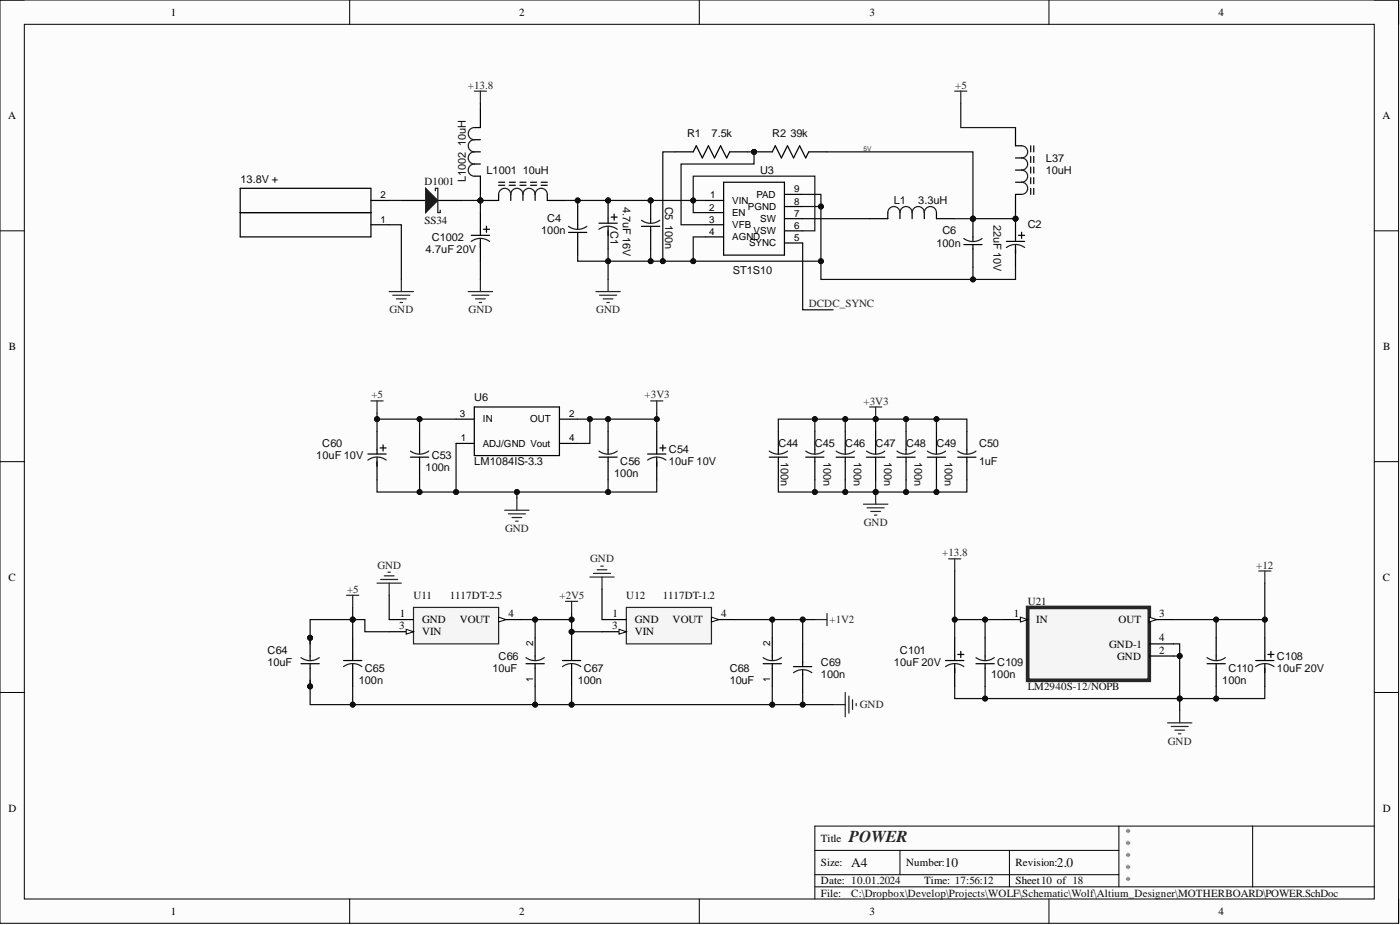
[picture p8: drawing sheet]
<svg xmlns="http://www.w3.org/2000/svg" width="292mm" height="193mm" viewBox="0 0 292 193" stroke-linecap="round" stroke-linejoin="round" font-family="sans-serif">
<defs><g id="words">
<text font-size="3.5" fill="#262626" x="177.1" y="175.6">POWER</text>
<g font-size="2.8" fill="#0e0e0e">
<text x="177.6" y="180.9">A4</text>
<text x="197.2" y="180.9">10</text>
<text x="220.5" y="180.9">2.0</text>
</g>
<g font-size="2.3">
<text x="35.6" y="3.3">1</text>
<text x="108.3" y="3.3">2</text>
<text x="181.4" y="3.3">3</text>
<text x="254.3" y="3.3">4</text>
<text x="1.7" y="24.8">A</text>
<text x="288.4" y="24.8">A</text>
<text x="1.9" y="73">B</text>
<text x="288.6" y="73">B</text>
<text x="1.8" y="121.1">C</text>
<text x="288.5" y="121.1">C</text>
<text x="83.3" y="131.3">3</text>
<text x="83.4" y="128.7">1</text>
<text x="88" y="130">GND</text>
<text x="95.9" y="130">VOUT</text>
<text x="106.1" y="128.7">4</text>
<text x="127.7" y="131.3">3</text>
<text x="127.8" y="128.7">1</text>
<text x="132.5" y="130">GND</text>
<text x="140.3" y="130">VOUT</text>
<text x="150.5" y="128.7">4</text>
<text x="211.5" y="128.7">1</text>
<text x="216.2" y="130">IN</text>
<text x="233.4" y="130">OUT</text>
<text x="241.8" y="128.7">3</text>
<text x="88" y="132.5">VIN</text>
<text x="132.5" y="132.5">VIN</text>
<text x="231.4" y="135.1">GND-1</text>
<text x="233.1" y="137.6">GND</text>
<text x="241.8" y="133.8">4</text>
<text x="241.8" y="136.4">2</text>
<text x="1.8" y="169.3">D</text>
<text x="288.5" y="169.3">D</text>
<text x="171.3" y="175.6">Title</text>
<text x="171.3" y="180.7">Size:</text>
<text x="171.3" y="184.5">Date: 10.01.2024</text>
<text x="189" y="180.7">Number:</text>
<text x="192.8" y="184.5">Time: 17:56:12</text>
<text x="211.9" y="180.7">Revision:</text>
<text x="211.9" y="184.5">Sheet10 of 18</text>
<text x="35.6" y="190.8">1</text>
<text x="108.3" y="190.8">2</text>
<text x="171.3" y="187">File:</text>
<text x="181.4" y="190.8">3</text>
<text x="254.3" y="190.8">4</text>
</g>
<g font-size="2.3" fill="#262626">
<text x="97.6" y="18.5">+13.8</text>
<text x="199.3" y="18.5">+5</text>
<text x="81.3" y="65.4">GND</text>
<text x="97.8" y="65.4">GND</text>
<text x="124.4" y="65.4">GND</text>
<text x="168.7" y="64.1">DCDC_SYNC</text>
<text x="77.5" y="83.1">+5</text>
<text x="134.5" y="83.1">+3V3</text>
<text x="180.2" y="84.4">+3V3</text>
<text x="105.4" y="111">GND</text>
<text x="180.2" y="109.7">GND</text>
<text x="78.7" y="118.6">GND</text>
<text x="123.2" y="117.3">GND</text>
<text x="196.6" y="116.1">+13.8</text>
<text x="262.1" y="118.6">+12</text>
<text x="72.4" y="123.7">+5</text>
<text x="116.7" y="124.9">+2V5</text>
<text x="173.1" y="130">+1V2</text>
<text x="179.4" y="147.8">GND</text>
<text x="243.7" y="155.4">GND</text>
</g>
<g font-size="2.3" fill="#0e0e0e">
<text x="143.4" y="28.6">R1</text>
<text x="148.4" y="28.6">7.5k</text>
<text x="161.1" y="28.6">R2</text>
<text x="164.9" y="28.6">39k</text>
<text x="97.2" y="30.4" transform="rotate(-90 97.2 30.4)">10uH</text>
<text x="218.2" y="33.7">L37</text>
<text x="50.2" y="38.1">13.8V +</text>
<text x="88.6" y="38.5">D1001</text>
<text x="97.2" y="38" transform="rotate(-90 97.2 38)">L1002</text>
<text x="101.5" y="36.2">L1001</text>
<text x="109.1" y="36.2">10uH</text>
<text x="158.6" y="36.2">U3</text>
<text x="218.2" y="36.2">10uH</text>
<text x="88.6" y="46.6">SS34</text>
<text x="114.2" y="46.4">C4</text>
<text x="129.9" y="43.1" transform="rotate(90 129.9 43.1)">4.7uF 16V</text>
<text x="138.8" y="43.1" transform="rotate(90 138.8 43.1)">C5</text>
<text x="138.8" y="46.9" transform="rotate(90 138.8 46.9)">100n</text>
<text x="186.5" y="42.6">L1</text>
<text x="191.6" y="42.6">3.3uH</text>
<text x="207.3" y="46.9" transform="rotate(90 207.3 46.9)">22uF 10V</text>
<text x="214.4" y="47.6">C2</text>
<text x="88.8" y="52.7">4.7uF 20V</text>
<text x="90.1" y="50.2">C1002</text>
<text x="112.9" y="48.9">100n</text>
<text x="127.4" y="48.2" transform="rotate(90 127.4 48.2)">C1</text>
<text x="195.4" y="51.4">100n</text>
<text x="196.7" y="48.9">C6</text>
<text x="152.9" y="57.2">ST1S10</text>
<text x="99" y="83.7">U6</text>
<text x="66" y="95.8">10uF 10V</text>
<text x="67.2" y="93.3">C60</text>
<text x="90.1" y="95.8">C53</text>
<text x="139.6" y="94.5">C54</text>
<text x="162.4" y="93.3">C44</text>
<text x="170" y="93.3">C45</text>
<text x="176.4" y="93.3">C46</text>
<text x="182.7" y="93.3">C47</text>
<text x="189" y="93.3">C48</text>
<text x="195.4" y="93.3">C49</text>
<text x="204.3" y="93.3">C50</text>
<text x="88.8" y="98.3">100n</text>
<text x="99" y="97.1">LM1084IS-3.3</text>
<text x="128.1" y="99.6">100n</text>
<text x="129.4" y="97.1">C56</text>
<text x="139.6" y="97.1">10uF 10V</text>
<text x="162.9" y="96.3" transform="rotate(90 162.9 96.3)">100n</text>
<text x="171.8" y="96.3" transform="rotate(90 171.8 96.3)">100n</text>
<text x="178.1" y="96.3" transform="rotate(90 178.1 96.3)">100n</text>
<text x="184.5" y="96.3" transform="rotate(90 184.5 96.3)">100n</text>
<text x="190.8" y="96.3" transform="rotate(90 190.8 96.3)">100n</text>
<text x="197.2" y="96.3" transform="rotate(90 197.2 96.3)">100n</text>
<text x="204.3" y="97.1">1uF</text>
<text x="86.3" y="124.9">U11</text>
<text x="93.9" y="124.9">1117DT-2.5</text>
<text x="130.7" y="124.9">U12</text>
<text x="138.3" y="124.9">1117DT-1.2</text>
<text x="214.4" y="126.2">U21</text>
<text x="55.8" y="136.4">C64</text>
<text x="104" y="137.6">C66</text>
<text x="187.8" y="136.4">C101</text>
<text x="266.4" y="137.6">C108</text>
<text x="55.8" y="138.9">10uF</text>
<text x="74.9" y="142.7">100n</text>
<text x="76.1" y="140.2">C65</text>
<text x="102.8" y="140.2">10uF</text>
<text x="120.5" y="142.7">100n</text>
<text x="121.8" y="140.2">C67</text>
<text x="152.2" y="142.7">10uF</text>
<text x="152.2" y="140.2">C68</text>
<text x="171.3" y="141.4">100n</text>
<text x="171.3" y="138.9">C69</text>
<text x="186.5" y="138.9">10uF 20V</text>
<text x="206.8" y="141.4">100n</text>
<text x="208.1" y="138.9">C109</text>
<text x="214.4" y="144">LM2940S-12/NOPB</text>
<text x="255" y="142.7">100n</text>
<text x="256.3" y="140.2">C110</text>
<text x="266.4" y="140.2">10uF 20V</text>
<text x="234.7" y="174.4">*</text>
<text x="234.7" y="176.9">*</text>
<text x="234.7" y="179.4">*</text>
<text x="234.7" y="182">*</text>
<text x="234.7" y="184.5">*</text>
<text x="177.6" y="187">C:\Dropbox\Develop\Projects\WOLF\Schematic\Wolf\Altium_Designer\MOTHERBOARD\POWER.SchDoc</text>
</g>
<g font-size="2">
<text x="79.4" y="41.4">2</text>
<text x="148.2" y="41.4">1</text>
<text x="157.8" y="41.2">PAD</text>
<text x="165.7" y="40.1">9</text>
<text x="79.4" y="46.5">1</text>
<text x="147.9" y="46.5">3</text>
<text x="147.9" y="43.9">2</text>
<text x="152.8" y="47.6">VFB</text>
<text x="152.8" y="45">EN</text>
<text x="152.8" y="42.5">VIN</text>
<text x="156.1" y="43.8">PGND</text>
<text x="158.6" y="46.3">SW</text>
<text x="165.7" y="42.7">8</text>
<text x="165.7" y="45.2">7</text>
<text x="165.7" y="47.7">6</text>
<text x="147.9" y="49">4</text>
<text x="152.8" y="50.1">AGND</text>
<text x="156.3" y="51.4">SYNC</text>
<text x="157.2" y="48.8">VSW</text>
<text x="165.7" y="50.3">5</text>
<text x="95.9" y="87">3</text>
<text x="100.7" y="88.1">IN</text>
<text x="110.6" y="88.1">OUT</text>
<text x="118.8" y="87">2</text>
<text x="96.2" y="92.1">1</text>
<text x="100.7" y="93.2">ADJ/GND Vout</text>
<text x="118.8" y="92.1">4</text>
<text x="111.2" y="134.8" transform="rotate(-90 111.2 134.8)">2</text>
<text x="160.7" y="134.8" transform="rotate(-90 160.7 134.8)">2</text>
<text x="111.2" y="142.2" transform="rotate(-90 111.2 142.2)">1</text>
<text x="160.7" y="142.2" transform="rotate(-90 160.7 142.2)">1</text>
</g>
<text font-size="1.4" fill="#262626" x="180.2" y="31.4">5V</text>
</g></defs>
<path d="M0 0h291.8v192.6h-291.8z" fill-rule="evenodd" fill="#fcfcfc"/>
<path d="M0 0h291.8v192.6h-291.8z" fill="none" stroke="#000" stroke-width=".21"/>
<path d="M5.1 5.1h281.6v182.4h-281.6z" fill-rule="evenodd" fill="#fcfcfc"/>
<g fill="none" stroke="#000" stroke-width=".21">
<path d="M0 0h5.1M5.1 5.1h281.6v182.4h-281.6zM73 0v5.1M145.9 0v5.1M218.9 0v5.1M286.7 0h5.1v5.1M0 48.2h5.1M286.7 48.2h5.1M0 96.3h5.1M286.7 96.3h5.1M0 144.5h5.1M286.7 144.5h5.1"/>
<path d="M170 177.4h63.4M187.8 177.4v5.1M210.6 177.4v7.6M233.4 172.3v12.7M261.4 172.3v12.7M286.7 172.3h-116.7v15.2M73 187.5v5.1M145.9 187.5v5.1M170 185h116.7M170 182.5h63.4M218.9 187.5v5.1M291.8 187.5v5.1"/>
</g>
<path d="M85.6 95.4h3.8M87.5 90v4.7M87.5 95.4v4.7" fill="none" stroke="#000" stroke-width=".25"/>
<path d="M85.6 94.1a3.2 3.2 0 0 0 3.9 0" fill="none" stroke="#1c1c1c" stroke-width=".25"/>
<circle cx="126.9" cy="41.8" r=".51" fill="#0e0e0e"/>
<circle cx="126.9" cy="41.8" r=".51" fill="none" stroke="#0e0e0e" stroke-width=".21"/>
<path d="M125 46.6h3.8M126.9 41.8v4.8M126.9 47.2v4.8M127.5 45.3h1.3M128.1 44.7v1.2" fill="none" stroke="#000" stroke-width=".25"/>
<path d="M125 47.8a3.2 3.2 0 0 1 3.8 0" fill="none" stroke="#1c1c1c" stroke-width=".25"/>
<circle cx="126.9" cy="41.8" r=".51" fill="#0e0e0e"/>
<circle cx="126.9" cy="41.8" r=".51" fill="none" stroke="#0e0e0e" stroke-width=".21"/>
<g fill="none" stroke="#000" stroke-width=".25">
<path d="M76.8 94.7h3.8M78.7 90v4.7M78.7 95.3v4.8M79.3 93.4h1.3M79.9 92.8v1.3M125 95.4h3.8M126.9 90v4.7M126.9 95.4v4.7M135.1 94.7h3.8M137 90v4.7M137 95.3v4.8M137.7 93.4h1.2"/>
<path d="M138.3 92.8v1.3M160.5 95.4h3.8M162.4 90v4.7M162.4 95.4v4.7M168.1 95.4h3.8M170 90v4.7M170 95.4v4.7M165.6 139.1h3.8M167.5 134.3v4.8M167.5 139.7v4.8"/>
</g>
<path d="M76.8 96a3.2 3.2 0 0 1 3.8 0M125 94.1a3.2 3.2 0 0 0 3.8 0M135.1 96a3.2 3.2 0 0 1 3.8 0M160.5 94.1a3.2 3.2 0 0 0 3.8 0M168.1 94.1a3.2 3.2 0 0 0 3.8 0M165.6 140.3a3.2 3.2 0 0 1 3.8 0" fill="none" stroke="#1c1c1c" stroke-width=".25"/>
<circle cx="157.3" cy="31.7" r=".51" fill="#0e0e0e"/>
<circle cx="157.3" cy="31.7" r=".51" fill="none" stroke="#0e0e0e" stroke-width=".21"/>
<path d="M157.3 31.7h3.8l.7-1.3 1.2 2.5 1.3-2.5 1.3 2.5 1.2-2.5 1.3 2.5 .6-1.2" fill="none" stroke="#000" stroke-width=".25"/>
<circle cx="157.3" cy="31.7" r=".51" fill="#0e0e0e"/>
<circle cx="157.3" cy="31.7" r=".51" fill="none" stroke="#0e0e0e" stroke-width=".21"/>
<g fill="none" stroke="#000" stroke-width=".25">
<path d="M168.7 31.7h3.8M211.9 26.6v3.8h1.2M211.9 32.9h1.2M211.9 35.5h1.2M211.9 38h1.2M215 30.4v1.3M215 32.6v1.3M215 34.8v1.3M215 37.1v1.2M215 39.3v1.3M215.7 30.4v1.3M215.7 32.6v1.3"/>
<path d="M215.7 34.8v1.3M215.7 37.1v1.2M215.7 39.3v1.3M213.1 40.6h-1.2v3.8M187.1 95.4h3.8M189 90v4.7M189 95.4v4.7M193.5 95.4h3.8M195.4 90v4.7M195.4 95.4v4.7M199.8 95.4h3.8M201.7 90v4.7"/>
<path d="M201.7 95.4v4.7"/>
</g>
<path d="M213.1 30.4a1.27 1.27 0 0 1 1.3 1.3 1.27 1.27 0 0 1-1.3 1.2 1.27 1.27 0 0 1 1.3 1.3 1.27 1.27 0 0 1-1.3 1.3 1.27 1.27 0 0 1 1.3 1.3 1.27 1.27 0 0 1-1.3 1.2 1.27 1.27 0 0 1 1.3 1.3 1.27 1.27 0 0 1-1.3 1.3M187.1 94.1a3.2 3.2 0 0 0 3.9 0M193.5 94.1a3.2 3.2 0 0 0 3.8 0M199.8 94.1a3.2 3.2 0 0 0 3.8 0" fill="none" stroke="#1c1c1c" stroke-width=".25"/>
<circle cx="64.7" cy="143.2" r=".51" fill="#0e0e0e"/>
<circle cx="64.7" cy="143.2" r=".51" fill="none" stroke="#0e0e0e" stroke-width=".21"/>
<circle cx="64.7" cy="133.1" r=".51" fill="#0e0e0e"/>
<circle cx="64.7" cy="133.1" r=".51" fill="none" stroke="#0e0e0e" stroke-width=".21"/>
<path d="M62.8 138.5h3.8M64.7 136.9v.9M64.7 138.5v4.7" fill="none" stroke="#000" stroke-width=".25"/>
<path d="M62.8 137.2a3.2 3.2 0 0 0 3.8 0" fill="none" stroke="#1c1c1c" stroke-width=".25"/>
<circle cx="64.7" cy="143.2" r=".51" fill="#0e0e0e"/>
<circle cx="64.7" cy="143.2" r=".51" fill="none" stroke="#0e0e0e" stroke-width=".21"/>
<path d="M64.7 133.1v3.8" fill="none" stroke="#000" stroke-width=".25"/>
<circle cx="64.7" cy="133.1" r=".51" fill="#0e0e0e"/>
<circle cx="64.7" cy="133.1" r=".51" fill="none" stroke="#0e0e0e" stroke-width=".21"/>
<path d="M71.7 137.8h3.8M73.6 133.1v4.7M73.6 138.4v4.8M109.7 138.5h3.9M111.6 133.1v4.7M111.6 138.5v4.7" fill="none" stroke="#000" stroke-width=".25"/>
<path d="M71.7 139.1a3.2 3.2 0 0 1 3.8 0M109.7 137.2a3.2 3.2 0 0 0 3.9 0" fill="none" stroke="#1c1c1c" stroke-width=".25"/>
<circle cx="135.8" cy="41.8" r=".51" fill="#0e0e0e"/>
<circle cx="135.8" cy="41.8" r=".51" fill="none" stroke="#0e0e0e" stroke-width=".21"/>
<path d="M133.9 47.2h3.8M135.8 41.8v4.8M135.8 47.2v4.8" fill="none" stroke="#000" stroke-width=".25"/>
<path d="M133.8 45.9a3.2 3.2 0 0 0 3.9 0" fill="none" stroke="#1c1c1c" stroke-width=".25"/>
<circle cx="135.8" cy="41.8" r=".51" fill="#0e0e0e"/>
<circle cx="135.8" cy="41.8" r=".51" fill="none" stroke="#0e0e0e" stroke-width=".21"/>
<circle cx="211.9" cy="45.6" r=".51" fill="#0e0e0e"/>
<circle cx="211.9" cy="45.6" r=".51" fill="none" stroke="#0e0e0e" stroke-width=".21"/>
<path d="M210 50.4h3.8M211.9 45.6v4.8M211.9 51v4.8M212.5 49.1h1.3M213.1 48.5v1.2" fill="none" stroke="#000" stroke-width=".25"/>
<path d="M210 51.6a3.2 3.2 0 0 1 3.8 0" fill="none" stroke="#1c1c1c" stroke-width=".25"/>
<circle cx="211.9" cy="45.6" r=".51" fill="#0e0e0e"/>
<circle cx="211.9" cy="45.6" r=".51" fill="none" stroke="#0e0e0e" stroke-width=".21"/>
<circle cx="203" cy="45.6" r=".51" fill="#0e0e0e"/>
<circle cx="203" cy="45.6" r=".51" fill="none" stroke="#0e0e0e" stroke-width=".21"/>
<path d="M201.1 51h3.8M203 45.6v4.8M203 51v4.8" fill="none" stroke="#000" stroke-width=".25"/>
<path d="M201.1 49.7a3.2 3.2 0 0 0 3.8 0" fill="none" stroke="#1c1c1c" stroke-width=".25"/>
<circle cx="203" cy="45.6" r=".51" fill="#0e0e0e"/>
<circle cx="203" cy="45.6" r=".51" fill="none" stroke="#0e0e0e" stroke-width=".21"/>
<g fill="none" stroke="#000" stroke-width=".25">
<path d="M50.1 39.3h27.3v10.1h-27.3zM140.8 31.7h3.8l.7-1.3 1.2 2.5 1.3-2.5 1.3 2.5 1.2-2.5 1.3 2.5 .6-1.2h3.9M151 38h12.7v15.2h-12.7zM50.1 44.4h27.3M77.4 46.9h3.8M77.4 41.8h3.8M118.6 48.5h3.8M120.5 43.1v4.8M120.5 48.5v4.7M147.2 44.4h3.8M147.2 49.4h3.8M147.2 46.9h3.8"/>
<path d="M147.2 41.8h3.8M163.7 45.6h3.8M163.7 40.6h3.8M163.7 43.1h3.8M163.7 48.2h3.8M163.7 50.7h3.8M185.2 44.4v1.2h-3.8M187.8 44.4v1.2M190.3 44.4v1.2M192.8 44.4v1.2M195.4 44.4v1.2h3.8M95.2 92.5h3.8"/>
<path d="M95.2 87.4h3.8M99 84.9h17.7v10.1h-17.7zM116.7 92.5h3.8M116.7 87.4h3.8M174.5 95.4h3.8M176.4 90v4.7M176.4 95.4v4.7M180.8 95.4h3.8M182.7 90v4.7M182.7 95.4v4.7M117.4 137.8h3.8M119.3 133.1v4.7"/>
<path d="M119.3 138.4v4.8M159.2 138.5h3.8M161.1 133.1v4.7M161.1 138.5v4.7"/>
</g>
<path d="M118.6 47.2a3.2 3.2 0 0 0 3.8 0M185.2 44.4a1.27 1.27 0 0 1 1.3-1.3 1.27 1.27 0 0 1 1.3 1.3 1.27 1.27 0 0 1 1.2-1.3 1.27 1.27 0 0 1 1.3 1.3 1.27 1.27 0 0 1 1.3-1.3 1.27 1.27 0 0 1 1.2 1.3 1.27 1.27 0 0 1 1.3-1.3 1.27 1.27 0 0 1 1.3 1.3M174.5 94.1a3.2 3.2 0 0 0 3.8 0M180.8 94.1a3.2 3.2 0 0 0 3.8 0M117.4 139.1a3.2 3.2 0 0 1 3.8 0M159.2 137.2a3.2 3.2 0 0 0 3.8 0" fill="none" stroke="#1c1c1c" stroke-width=".25"/>
<g fill="none" stroke="#262626" stroke-width=".25">
<path d="M181.4 84.9h2.6M182.7 84.9v2.5M72.3 124.2h2.6M73.6 124.2v2.5M118 125.5h2.5M119.3 125.5v2.5M170 129.3h2.5M172.5 128v2.5M173.8 147h2.6M176.4 144.5v5M177.1 145.2v3.6M177.9 146v2"/>
<path d="M178.6 146.7v.5"/>
</g>
<circle cx="182.7" cy="87.4" r=".51" fill="#0e0e0e"/>
<circle cx="182.7" cy="87.4" r=".51" fill="none" stroke="#0e0e0e" stroke-width=".21"/>
<g fill="none" stroke="#262626" stroke-width=".25">
<path d="M99 19h2.5M100.2 19v2.5M199.2 19h2.5M200.5 19v2.5M126.9 58.3v2.5M124.3 60.8h5.1M125.1 61.6h3.5M125.9 62.3h2M126.6 63.1h.5M77.4 83.6h2.5M78.7 83.6v2.6M135.8 83.6h2.5"/>
<path d="M137 83.6v2.6M105.3 106.4h5.1M106.1 107.2h3.5M106.8 108h2.1M107.6 108.7h.5M107.8 103.9v2.5M180.2 105.2h5M180.9 105.9h3.6M181.7 106.7h2M182.4 107.5h.6M182.7 102.6v2.6"/>
</g>
<circle cx="182.7" cy="102.6" r=".51" fill="#0e0e0e"/>
<circle cx="182.7" cy="102.6" r=".51" fill="none" stroke="#0e0e0e" stroke-width=".21"/>
<g fill="none" stroke="#000" stroke-width=".25">
<path d="M197.3 137.8h3.8M199.2 133.1v4.7M199.2 138.4v4.8M199.8 136.5h1.3M200.5 135.9v1.3M203.6 138.5h3.8M205.5 133.1v4.7M205.5 138.5v4.7M251.8 138.5h3.8M253.7 133.1v4.7M253.7 138.5v4.7M262 137.8h3.8"/>
<path d="M263.9 133.1v4.7M263.9 138.4v4.8M264.5 136.5h1.3M265.2 135.9v1.3"/>
</g>
<path d="M197.3 139.1a3.2 3.2 0 0 1 3.8 0M203.6 137.2a3.2 3.2 0 0 0 3.8 0M251.8 137.2a3.2 3.2 0 0 0 3.9 0M262 139.1a3.2 3.2 0 0 1 3.8 0" fill="none" stroke="#1c1c1c" stroke-width=".25"/>
<path d="M197.9 116.6h2.6M199.2 116.6v2.5M262.6 119.1h2.6M263.9 119.1v2.6M243.6 150.8h5.1M244.4 151.6h3.5M245.1 152.3h2M245.9 153.1h.5M246.1 148.3v2.5" fill="none" stroke="#262626" stroke-width=".25"/>
<path d="M86.3 126.7h17.7v7.6h-17.7z" fill-rule="evenodd" fill="#f5f5f5"/>
<path d="M86.3 126.7h17.7v7.6h-17.7z" fill="none" stroke="#262626" stroke-width=".25"/>
<path d="M81.2 129.3h5.1M81.2 131.8h5.1" fill="none" stroke="#000" stroke-width=".25"/>
<path d="M84.8 131.3l1.5 .5-1.5 .5z" fill="#fbfbfb"/>
<path d="M84.8 131.3l1.5 .5-1.5 .5z" fill="none" stroke="#000" stroke-width=".21"/>
<path d="M104 129.3h5.1" fill="none" stroke="#000" stroke-width=".25"/>
<path d="M104 128.7l1.6 .6-1.6 .5z" fill="#fbfbfb"/>
<path d="M104 128.7l1.6 .6-1.6 .5z" fill="none" stroke="#000" stroke-width=".21"/>
<path d="M130.7 126.7h17.7v7.6h-17.7z" fill-rule="evenodd" fill="#f5f5f5"/>
<path d="M130.7 126.7h17.7v7.6h-17.7z" fill="none" stroke="#262626" stroke-width=".25"/>
<path d="M125.6 129.3h5.1M125.6 131.8h5.1" fill="none" stroke="#000" stroke-width=".25"/>
<path d="M129.2 131.3l1.5 .5-1.5 .5z" fill="#fbfbfb"/>
<path d="M129.2 131.3l1.5 .5-1.5 .5z" fill="none" stroke="#000" stroke-width=".21"/>
<path d="M148.4 129.3h5.1" fill="none" stroke="#000" stroke-width=".25"/>
<path d="M148.4 128.7l1.6 .6-1.6 .5z" fill="#fbfbfb"/>
<path d="M148.4 128.7l1.6 .6-1.6 .5z" fill="none" stroke="#000" stroke-width=".21"/>
<path d="M80.9 119.4h.6M123.8 119.6h3.6M124.6 118.9h2M125.4 118.1h.5M78.7 121.7h5M79.4 120.9h3.6M80.2 120.1h2M81.2 121.7v2.5M123.1 120.4h5M125.6 120.4v2.5" fill="none" stroke="#262626" stroke-width=".25"/>
<path d="M83.7 41.8h5.1M91.3 41.8h5.1" fill="none" stroke="#000" stroke-width=".25"/>
<path d="M88.8 39.3l2.5 2.5-2.5 2.6z" fill="#1c1c1c"/>
<path d="M88.8 39.3l2.5 2.5-2.5 2.6zM90.8 39.8v-.5h.5v5.1h.6v-.6" fill="none" stroke="#1c1c1c" stroke-width=".25"/>
<circle cx="100.2" cy="41.8" r=".51" fill="#0e0e0e"/>
<circle cx="100.2" cy="41.8" r=".51" fill="none" stroke="#0e0e0e" stroke-width=".21"/>
<g fill="none" stroke="#000" stroke-width=".25">
<path d="M104 38h1.3M104 38.7h1.3M106.3 38h1.2M106.3 38.7h1.2M108.5 38h1.2M108.5 38.7h1.2M110.7 38h1.3M110.7 38.7h1.3M112.9 38h1.3M112.9 38.7h1.3M104 40.6v1.2h-3.8M106.6 40.6v1.2"/>
<path d="M109.1 40.6v1.2M111.6 40.6v1.2M114.2 40.6v1.2"/>
</g>
<path d="M104 40.6a1.27 1.27 0 0 1 1.3-1.3 1.27 1.27 0 0 1 1.3 1.3 1.27 1.27 0 0 1 1.2-1.3 1.27 1.27 0 0 1 1.3 1.3 1.27 1.27 0 0 1 1.3-1.3 1.27 1.27 0 0 1 1.2 1.3 1.27 1.27 0 0 1 1.3-1.3 1.27 1.27 0 0 1 1.3 1.3" fill="none" stroke="#1c1c1c" stroke-width=".25"/>
<circle cx="100.2" cy="41.8" r=".51" fill="#0e0e0e"/>
<circle cx="100.2" cy="41.8" r=".51" fill="none" stroke="#0e0e0e" stroke-width=".21"/>
<path d="M99 36.8h1.2v3.8M99 34.2h1.2M99 31.7h1.2M99 29.1h1.2M100.2 22.8v3.8h-1.2M98.3 49.1h3.8M100.2 44.4v4.7M100.2 49.7v4.8M100.9 47.8h1.2M101.5 47.2v1.3M114.2 41.8h3.8" fill="none" stroke="#000" stroke-width=".25"/>
<path d="M83.7 58.3v2.5M100.2 58.3v2.5M81.2 60.8h5.1M82 61.6h3.5M82.7 62.3h2.1M83.5 63.1h.5M97.7 60.8h5.1M98.5 61.6h3.5M99.2 62.3h2M100 63.1h.5" fill="none" stroke="#262626" stroke-width=".25"/>
<path d="M99 26.6a1.27 1.27 0 0 0-1.3 1.3 1.27 1.27 0 0 0 1.3 1.2 1.27 1.27 0 0 0-1.3 1.3 1.27 1.27 0 0 0 1.3 1.3 1.27 1.27 0 0 0-1.3 1.2 1.27 1.27 0 0 0 1.3 1.3 1.27 1.27 0 0 0-1.3 1.3 1.27 1.27 0 0 0 1.3 1.3M98.3 50.4a3.2 3.2 0 0 1 3.8 0" fill="none" stroke="#1c1c1c" stroke-width=".25"/>
<path d="M214.4 126.7h25.4v15.2h-25.4z" fill-rule="evenodd" fill="#f5f5f5"/>
<path d="M214.4 126.7h25.4v15.2h-25.4z" fill="none" stroke="#262626" stroke-width=".76"/>
<path d="M209.3 129.3h5.1" fill="none" stroke="#000" stroke-width=".25"/>
<path d="M212.9 128.7l1.5 .6-1.5 .5z" fill="#fbfbfb"/>
<path d="M212.9 128.7l1.5 .6-1.5 .5z" fill="none" stroke="#000" stroke-width=".21"/>
<path d="M239.8 129.3h5.1" fill="none" stroke="#000" stroke-width=".25"/>
<path d="M239.8 128.7l1.5 .6-1.5 .5z" fill="#fbfbfb"/>
<path d="M239.8 128.7l1.5 .6-1.5 .5z" fill="none" stroke="#000" stroke-width=".21"/>
<path d="M239.8 134.3h5.1M239.8 136.9h5.1" fill="none" stroke="#000" stroke-width=".25"/>
<path d="M87.5 100.1v2.5" fill="none" stroke="#0e0e0e" stroke-width=".25"/>
<circle cx="87.5" cy="102.6" r=".51" fill="#0e0e0e"/>
<circle cx="87.5" cy="102.6" r=".51" fill="none" stroke="#0e0e0e" stroke-width=".21"/>
<path d="M87.5 87.4v2.6" fill="none" stroke="#0e0e0e" stroke-width=".25"/>
<circle cx="87.5" cy="87.4" r=".51" fill="#0e0e0e"/>
<circle cx="87.5" cy="87.4" r=".51" fill="none" stroke="#0e0e0e" stroke-width=".21"/>
<path d="M107.8 102.6v1.3" fill="none" stroke="#0e0e0e" stroke-width=".25"/>
<circle cx="107.8" cy="102.6" r=".51" fill="#0e0e0e"/>
<circle cx="107.8" cy="102.6" r=".51" fill="none" stroke="#0e0e0e" stroke-width=".21"/>
<path d="M126.9 100.1v2.5" fill="none" stroke="#0e0e0e" stroke-width=".25"/>
<circle cx="126.9" cy="102.6" r=".51" fill="#0e0e0e"/>
<circle cx="126.9" cy="102.6" r=".51" fill="none" stroke="#0e0e0e" stroke-width=".21"/>
<path d="M126.9 87.4v2.6" fill="none" stroke="#0e0e0e" stroke-width=".25"/>
<circle cx="126.9" cy="87.4" r=".51" fill="#0e0e0e"/>
<circle cx="126.9" cy="87.4" r=".51" fill="none" stroke="#0e0e0e" stroke-width=".21"/>
<path d="M95.2 92.5v10.1" fill="none" stroke="#0e0e0e" stroke-width=".25"/>
<circle cx="95.2" cy="102.6" r=".51" fill="#0e0e0e"/>
<circle cx="95.2" cy="102.6" r=".51" fill="none" stroke="#0e0e0e" stroke-width=".21"/>
<path d="M135.8 52v2.5" fill="none" stroke="#0e0e0e" stroke-width=".25"/>
<circle cx="135.8" cy="54.5" r=".51" fill="#0e0e0e"/>
<circle cx="135.8" cy="54.5" r=".51" fill="none" stroke="#0e0e0e" stroke-width=".21"/>
<path d="M167.5 144.5v2.5" fill="none" stroke="#0e0e0e" stroke-width=".25"/>
<circle cx="167.5" cy="147" r=".51" fill="#0e0e0e"/>
<circle cx="167.5" cy="147" r=".51" fill="none" stroke="#0e0e0e" stroke-width=".21"/>
<path d="M167.5 129.3v5" fill="none" stroke="#0e0e0e" stroke-width=".25"/>
<circle cx="167.5" cy="129.3" r=".51" fill="#0e0e0e"/>
<circle cx="167.5" cy="129.3" r=".51" fill="none" stroke="#0e0e0e" stroke-width=".21"/>
<path d="M167.5 45.6h13.9M78.7 100.1v2.5h58.3v-2.5" fill="none" stroke="#0e0e0e" stroke-width=".25"/>
<circle cx="87.5" cy="102.6" r=".51" fill="#0e0e0e"/>
<circle cx="87.5" cy="102.6" r=".51" fill="none" stroke="#0e0e0e" stroke-width=".21"/>
<circle cx="95.2" cy="102.6" r=".51" fill="#0e0e0e"/>
<circle cx="95.2" cy="102.6" r=".51" fill="none" stroke="#0e0e0e" stroke-width=".21"/>
<circle cx="107.8" cy="102.6" r=".51" fill="#0e0e0e"/>
<circle cx="107.8" cy="102.6" r=".51" fill="none" stroke="#0e0e0e" stroke-width=".21"/>
<circle cx="126.9" cy="102.6" r=".51" fill="#0e0e0e"/>
<circle cx="126.9" cy="102.6" r=".51" fill="none" stroke="#0e0e0e" stroke-width=".21"/>
<path d="M78.7 86.2v3.8" fill="none" stroke="#0e0e0e" stroke-width=".25"/>
<circle cx="78.7" cy="87.4" r=".51" fill="#0e0e0e"/>
<circle cx="78.7" cy="87.4" r=".51" fill="none" stroke="#0e0e0e" stroke-width=".21"/>
<path d="M120.5 87.4h16.5" fill="none" stroke="#0e0e0e" stroke-width=".25"/>
<circle cx="123.1" cy="87.4" r=".51" fill="#0e0e0e"/>
<circle cx="123.1" cy="87.4" r=".51" fill="none" stroke="#0e0e0e" stroke-width=".21"/>
<circle cx="126.9" cy="87.4" r=".51" fill="#0e0e0e"/>
<circle cx="126.9" cy="87.4" r=".51" fill="none" stroke="#0e0e0e" stroke-width=".21"/>
<circle cx="137" cy="87.4" r=".51" fill="#0e0e0e"/>
<circle cx="137" cy="87.4" r=".51" fill="none" stroke="#0e0e0e" stroke-width=".21"/>
<path d="M126.9 52v6.3" fill="none" stroke="#0e0e0e" stroke-width=".25"/>
<circle cx="126.9" cy="54.5" r=".51" fill="#0e0e0e"/>
<circle cx="126.9" cy="54.5" r=".51" fill="none" stroke="#0e0e0e" stroke-width=".21"/>
<path d="M137 86.2v3.8" fill="none" stroke="#0e0e0e" stroke-width=".25"/>
<circle cx="137" cy="87.4" r=".51" fill="#0e0e0e"/>
<circle cx="137" cy="87.4" r=".51" fill="none" stroke="#0e0e0e" stroke-width=".21"/>
<path d="M147.2 44.4h-2.6v-7.6h25.4v11.4h-2.5" fill="none" stroke="#0e0e0e" stroke-width=".25"/>
<circle cx="144.6" cy="41.8" r=".51" fill="#0e0e0e"/>
<circle cx="144.6" cy="41.8" r=".51" fill="none" stroke="#0e0e0e" stroke-width=".21"/>
<path d="M140.8 31.7h-2.5v22.8" fill="none" stroke="#0e0e0e" stroke-width=".25"/>
<circle cx="138.3" cy="54.5" r=".51" fill="#0e0e0e"/>
<circle cx="138.3" cy="54.5" r=".51" fill="none" stroke="#0e0e0e" stroke-width=".21"/>
<path d="M156.1 31.7h1.2v2.5h-15.2v12.7h5.1" fill="none" stroke="#0e0e0e" stroke-width=".25"/>
<circle cx="157.3" cy="31.7" r=".51" fill="#0e0e0e"/>
<circle cx="157.3" cy="31.7" r=".51" fill="none" stroke="#0e0e0e" stroke-width=".21"/>
<path d="M211.9 44.4v1.2h-8.9" fill="none" stroke="#0e0e0e" stroke-width=".25"/>
<circle cx="211.9" cy="45.6" r=".51" fill="#0e0e0e"/>
<circle cx="211.9" cy="45.6" r=".51" fill="none" stroke="#0e0e0e" stroke-width=".21"/>
<circle cx="203" cy="45.6" r=".51" fill="#0e0e0e"/>
<circle cx="203" cy="45.6" r=".51" fill="none" stroke="#0e0e0e" stroke-width=".21"/>
<path d="M123.1 87.4v5.1h-2.6" fill="none" stroke="#0e0e0e" stroke-width=".25"/>
<circle cx="123.1" cy="87.4" r=".51" fill="#0e0e0e"/>
<circle cx="123.1" cy="87.4" r=".51" fill="none" stroke="#0e0e0e" stroke-width=".21"/>
<path d="M172.5 31.7h30.5v13.9" fill="none" stroke="#0e0e0e" stroke-width=".25"/>
<circle cx="203" cy="45.6" r=".51" fill="#0e0e0e"/>
<circle cx="203" cy="45.6" r=".51" fill="none" stroke="#0e0e0e" stroke-width=".21"/>
<path d="M147.2 49.4h-2.6v5.1" fill="none" stroke="#0e0e0e" stroke-width=".25"/>
<circle cx="144.6" cy="54.5" r=".51" fill="#0e0e0e"/>
<circle cx="144.6" cy="54.5" r=".51" fill="none" stroke="#0e0e0e" stroke-width=".21"/>
<path d="M78.7 87.4h16.5" fill="none" stroke="#0e0e0e" stroke-width=".25"/>
<circle cx="78.7" cy="87.4" r=".51" fill="#0e0e0e"/>
<circle cx="78.7" cy="87.4" r=".51" fill="none" stroke="#0e0e0e" stroke-width=".21"/>
<circle cx="87.5" cy="87.4" r=".51" fill="#0e0e0e"/>
<circle cx="87.5" cy="87.4" r=".51" fill="none" stroke="#0e0e0e" stroke-width=".21"/>
<path d="M167.5 40.6h3.8v2.5h-3.8" fill="none" stroke="#0e0e0e" stroke-width=".25"/>
<circle cx="171.3" cy="43.1" r=".51" fill="#0e0e0e"/>
<circle cx="171.3" cy="43.1" r=".51" fill="none" stroke="#0e0e0e" stroke-width=".21"/>
<path d="M200.5 21.5v5.1h11.4M199.2 45.6h3.8" fill="none" stroke="#1c1c1c" stroke-width=".25"/>
<circle cx="203" cy="45.6" r=".51" fill="#0e0e0e"/>
<circle cx="203" cy="45.6" r=".51" fill="none" stroke="#0e0e0e" stroke-width=".21"/>
<path d="M203 55.8v2.5" fill="none" stroke="#0e0e0e" stroke-width=".25"/>
<circle cx="203" cy="58.3" r=".51" fill="#0e0e0e"/>
<circle cx="203" cy="58.3" r=".51" fill="none" stroke="#0e0e0e" stroke-width=".21"/>
<path d="M162.4 100.1v2.5h14v-2.5" fill="none" stroke="#0e0e0e" stroke-width=".25"/>
<circle cx="170" cy="102.6" r=".51" fill="#0e0e0e"/>
<circle cx="170" cy="102.6" r=".51" fill="none" stroke="#0e0e0e" stroke-width=".21"/>
<circle cx="176.4" cy="102.6" r=".51" fill="#0e0e0e"/>
<circle cx="176.4" cy="102.6" r=".51" fill="none" stroke="#0e0e0e" stroke-width=".21"/>
<path d="M170 100.1v2.5" fill="none" stroke="#0e0e0e" stroke-width=".25"/>
<circle cx="170" cy="102.6" r=".51" fill="#0e0e0e"/>
<circle cx="170" cy="102.6" r=".51" fill="none" stroke="#0e0e0e" stroke-width=".21"/>
<path d="M170 87.4v2.6" fill="none" stroke="#0e0e0e" stroke-width=".25"/>
<circle cx="170" cy="87.4" r=".51" fill="#0e0e0e"/>
<circle cx="170" cy="87.4" r=".51" fill="none" stroke="#0e0e0e" stroke-width=".21"/>
<path d="M162.4 90v-2.6h14v2.6" fill="none" stroke="#0e0e0e" stroke-width=".25"/>
<circle cx="170" cy="87.4" r=".51" fill="#0e0e0e"/>
<circle cx="170" cy="87.4" r=".51" fill="none" stroke="#0e0e0e" stroke-width=".21"/>
<circle cx="176.4" cy="87.4" r=".51" fill="#0e0e0e"/>
<circle cx="176.4" cy="87.4" r=".51" fill="none" stroke="#0e0e0e" stroke-width=".21"/>
<path d="M182.7 100.1v2.5" fill="none" stroke="#0e0e0e" stroke-width=".25"/>
<circle cx="182.7" cy="102.6" r=".51" fill="#0e0e0e"/>
<circle cx="182.7" cy="102.6" r=".51" fill="none" stroke="#0e0e0e" stroke-width=".21"/>
<path d="M182.7 87.4v2.6" fill="none" stroke="#0e0e0e" stroke-width=".25"/>
<circle cx="182.7" cy="87.4" r=".51" fill="#0e0e0e"/>
<circle cx="182.7" cy="87.4" r=".51" fill="none" stroke="#0e0e0e" stroke-width=".21"/>
<path d="M189 100.1v2.5" fill="none" stroke="#0e0e0e" stroke-width=".25"/>
<circle cx="189" cy="102.6" r=".51" fill="#0e0e0e"/>
<circle cx="189" cy="102.6" r=".51" fill="none" stroke="#0e0e0e" stroke-width=".21"/>
<path d="M189 87.4v2.6" fill="none" stroke="#0e0e0e" stroke-width=".25"/>
<circle cx="189" cy="87.4" r=".51" fill="#0e0e0e"/>
<circle cx="189" cy="87.4" r=".51" fill="none" stroke="#0e0e0e" stroke-width=".21"/>
<path d="M195.4 100.1v2.5" fill="none" stroke="#0e0e0e" stroke-width=".25"/>
<circle cx="195.4" cy="102.6" r=".51" fill="#0e0e0e"/>
<circle cx="195.4" cy="102.6" r=".51" fill="none" stroke="#0e0e0e" stroke-width=".21"/>
<path d="M195.4 87.4v2.6" fill="none" stroke="#0e0e0e" stroke-width=".25"/>
<circle cx="195.4" cy="87.4" r=".51" fill="#0e0e0e"/>
<circle cx="195.4" cy="87.4" r=".51" fill="none" stroke="#0e0e0e" stroke-width=".21"/>
<path d="M201.7 100.1v2.5h-25.3" fill="none" stroke="#0e0e0e" stroke-width=".25"/>
<circle cx="176.4" cy="102.6" r=".51" fill="#0e0e0e"/>
<circle cx="176.4" cy="102.6" r=".51" fill="none" stroke="#0e0e0e" stroke-width=".21"/>
<circle cx="182.7" cy="102.6" r=".51" fill="#0e0e0e"/>
<circle cx="182.7" cy="102.6" r=".51" fill="none" stroke="#0e0e0e" stroke-width=".21"/>
<circle cx="189" cy="102.6" r=".51" fill="#0e0e0e"/>
<circle cx="189" cy="102.6" r=".51" fill="none" stroke="#0e0e0e" stroke-width=".21"/>
<circle cx="195.4" cy="102.6" r=".51" fill="#0e0e0e"/>
<circle cx="195.4" cy="102.6" r=".51" fill="none" stroke="#0e0e0e" stroke-width=".21"/>
<path d="M176.4 87.4h25.3v2.6" fill="none" stroke="#0e0e0e" stroke-width=".25"/>
<circle cx="176.4" cy="87.4" r=".51" fill="#0e0e0e"/>
<circle cx="176.4" cy="87.4" r=".51" fill="none" stroke="#0e0e0e" stroke-width=".21"/>
<circle cx="182.7" cy="87.4" r=".51" fill="#0e0e0e"/>
<circle cx="182.7" cy="87.4" r=".51" fill="none" stroke="#0e0e0e" stroke-width=".21"/>
<circle cx="189" cy="87.4" r=".51" fill="#0e0e0e"/>
<circle cx="189" cy="87.4" r=".51" fill="none" stroke="#0e0e0e" stroke-width=".21"/>
<circle cx="195.4" cy="87.4" r=".51" fill="#0e0e0e"/>
<circle cx="195.4" cy="87.4" r=".51" fill="none" stroke="#0e0e0e" stroke-width=".21"/>
<path d="M167.5 50.7v13.9h6.3M199.2 119.1v14" fill="none" stroke="#0e0e0e" stroke-width=".25"/>
<circle cx="199.2" cy="129.3" r=".51" fill="#0e0e0e"/>
<circle cx="199.2" cy="129.3" r=".51" fill="none" stroke="#0e0e0e" stroke-width=".21"/>
<path d="M161.1 129.3v3.8" fill="none" stroke="#0e0e0e" stroke-width=".25"/>
<circle cx="161.1" cy="129.3" r=".51" fill="#0e0e0e"/>
<circle cx="161.1" cy="129.3" r=".51" fill="none" stroke="#0e0e0e" stroke-width=".21"/>
<path d="M73.6 126.7v2.6h-8.9v5" fill="none" stroke="#0e0e0e" stroke-width=".25"/>
<circle cx="64.7" cy="133.1" r=".51" fill="#0e0e0e"/>
<circle cx="64.7" cy="133.1" r=".51" fill="none" stroke="#0e0e0e" stroke-width=".21"/>
<circle cx="73.6" cy="129.3" r=".51" fill="#0e0e0e"/>
<circle cx="73.6" cy="129.3" r=".51" fill="none" stroke="#0e0e0e" stroke-width=".21"/>
<path d="M73.6 143.2v3.8" fill="none" stroke="#0e0e0e" stroke-width=".25"/>
<circle cx="73.6" cy="147" r=".51" fill="#0e0e0e"/>
<circle cx="73.6" cy="147" r=".51" fill="none" stroke="#0e0e0e" stroke-width=".21"/>
<path d="M73.6 129.3v3.8" fill="none" stroke="#0e0e0e" stroke-width=".25"/>
<circle cx="73.6" cy="129.3" r=".51" fill="#0e0e0e"/>
<circle cx="73.6" cy="129.3" r=".51" fill="none" stroke="#0e0e0e" stroke-width=".21"/>
<path d="M73.6 129.3h2.5v2.5h5.1" fill="none" stroke="#0e0e0e" stroke-width=".25"/>
<circle cx="73.6" cy="129.3" r=".51" fill="#0e0e0e"/>
<circle cx="73.6" cy="129.3" r=".51" fill="none" stroke="#0e0e0e" stroke-width=".21"/>
<path d="M119.3 128v1.3h-7.7" fill="none" stroke="#0e0e0e" stroke-width=".25"/>
<circle cx="111.6" cy="129.3" r=".51" fill="#0e0e0e"/>
<circle cx="111.6" cy="129.3" r=".51" fill="none" stroke="#0e0e0e" stroke-width=".21"/>
<circle cx="119.3" cy="129.3" r=".51" fill="#0e0e0e"/>
<circle cx="119.3" cy="129.3" r=".51" fill="none" stroke="#0e0e0e" stroke-width=".21"/>
<path d="M119.3 129.3v3.8" fill="none" stroke="#0e0e0e" stroke-width=".25"/>
<circle cx="119.3" cy="129.3" r=".51" fill="#0e0e0e"/>
<circle cx="119.3" cy="129.3" r=".51" fill="none" stroke="#0e0e0e" stroke-width=".21"/>
<circle cx="119.3" cy="131.8" r=".51" fill="#0e0e0e"/>
<circle cx="119.3" cy="131.8" r=".51" fill="none" stroke="#0e0e0e" stroke-width=".21"/>
<path d="M161.1 147h12.7" fill="none" stroke="#0e0e0e" stroke-width=".25"/>
<circle cx="161.1" cy="147" r=".51" fill="#0e0e0e"/>
<circle cx="161.1" cy="147" r=".51" fill="none" stroke="#0e0e0e" stroke-width=".21"/>
<circle cx="167.5" cy="147" r=".51" fill="#0e0e0e"/>
<circle cx="167.5" cy="147" r=".51" fill="none" stroke="#0e0e0e" stroke-width=".21"/>
<path d="M119.3 143.2v3.8" fill="none" stroke="#0e0e0e" stroke-width=".25"/>
<circle cx="119.3" cy="147" r=".51" fill="#0e0e0e"/>
<circle cx="119.3" cy="147" r=".51" fill="none" stroke="#0e0e0e" stroke-width=".21"/>
<path d="M153.5 129.3h16.5" fill="none" stroke="#0e0e0e" stroke-width=".25"/>
<circle cx="161.1" cy="129.3" r=".51" fill="#0e0e0e"/>
<circle cx="161.1" cy="129.3" r=".51" fill="none" stroke="#0e0e0e" stroke-width=".21"/>
<circle cx="167.5" cy="129.3" r=".51" fill="#0e0e0e"/>
<circle cx="167.5" cy="129.3" r=".51" fill="none" stroke="#0e0e0e" stroke-width=".21"/>
<path d="M119.3 131.8h6.3" fill="none" stroke="#0e0e0e" stroke-width=".25"/>
<circle cx="119.3" cy="131.8" r=".51" fill="#0e0e0e"/>
<circle cx="119.3" cy="131.8" r=".51" fill="none" stroke="#0e0e0e" stroke-width=".21"/>
<path d="M81.2 41.8h2.5M81.2 124.2v5.1M109.1 129.3h2.5v3.8M125.6 122.9v6.4" fill="none" stroke="#0e0e0e" stroke-width=".25"/>
<circle cx="111.6" cy="129.3" r=".51" fill="#0e0e0e"/>
<circle cx="111.6" cy="129.3" r=".51" fill="none" stroke="#0e0e0e" stroke-width=".21"/>
<path d="M64.7 141.9v5.1h96.4v-3.8" fill="none" stroke="#0e0e0e" stroke-width=".25"/>
<circle cx="64.7" cy="143.2" r=".51" fill="#0e0e0e"/>
<circle cx="64.7" cy="143.2" r=".51" fill="none" stroke="#0e0e0e" stroke-width=".21"/>
<circle cx="73.6" cy="147" r=".51" fill="#0e0e0e"/>
<circle cx="73.6" cy="147" r=".51" fill="none" stroke="#0e0e0e" stroke-width=".21"/>
<circle cx="111.6" cy="147" r=".51" fill="#0e0e0e"/>
<circle cx="111.6" cy="147" r=".51" fill="none" stroke="#0e0e0e" stroke-width=".21"/>
<circle cx="119.3" cy="147" r=".51" fill="#0e0e0e"/>
<circle cx="119.3" cy="147" r=".51" fill="none" stroke="#0e0e0e" stroke-width=".21"/>
<circle cx="161.1" cy="147" r=".51" fill="#0e0e0e"/>
<circle cx="161.1" cy="147" r=".51" fill="none" stroke="#0e0e0e" stroke-width=".21"/>
<path d="M111.6 143.2v3.8" fill="none" stroke="#0e0e0e" stroke-width=".25"/>
<circle cx="111.6" cy="147" r=".51" fill="#0e0e0e"/>
<circle cx="111.6" cy="147" r=".51" fill="none" stroke="#0e0e0e" stroke-width=".21"/>
<path d="M171.3 54.5v3.8h40.6v-2.5" fill="none" stroke="#0e0e0e" stroke-width=".25"/>
<circle cx="171.3" cy="54.5" r=".51" fill="#0e0e0e"/>
<circle cx="171.3" cy="54.5" r=".51" fill="none" stroke="#0e0e0e" stroke-width=".21"/>
<circle cx="203" cy="58.3" r=".51" fill="#0e0e0e"/>
<circle cx="203" cy="58.3" r=".51" fill="none" stroke="#0e0e0e" stroke-width=".21"/>
<path d="M120.5 41.8v1.3" fill="none" stroke="#0e0e0e" stroke-width=".25"/>
<circle cx="120.5" cy="41.8" r=".51" fill="#0e0e0e"/>
<circle cx="120.5" cy="41.8" r=".51" fill="none" stroke="#0e0e0e" stroke-width=".21"/>
<path d="M171.3 43.1v11.4h-50.8v-1.3" fill="none" stroke="#0e0e0e" stroke-width=".25"/>
<circle cx="126.9" cy="54.5" r=".51" fill="#0e0e0e"/>
<circle cx="126.9" cy="54.5" r=".51" fill="none" stroke="#0e0e0e" stroke-width=".21"/>
<circle cx="135.8" cy="54.5" r=".51" fill="#0e0e0e"/>
<circle cx="135.8" cy="54.5" r=".51" fill="none" stroke="#0e0e0e" stroke-width=".21"/>
<circle cx="138.3" cy="54.5" r=".51" fill="#0e0e0e"/>
<circle cx="138.3" cy="54.5" r=".51" fill="none" stroke="#0e0e0e" stroke-width=".21"/>
<circle cx="144.6" cy="54.5" r=".51" fill="#0e0e0e"/>
<circle cx="144.6" cy="54.5" r=".51" fill="none" stroke="#0e0e0e" stroke-width=".21"/>
<circle cx="171.3" cy="54.5" r=".51" fill="#0e0e0e"/>
<circle cx="171.3" cy="54.5" r=".51" fill="none" stroke="#0e0e0e" stroke-width=".21"/>
<circle cx="171.3" cy="43.1" r=".51" fill="#0e0e0e"/>
<circle cx="171.3" cy="43.1" r=".51" fill="none" stroke="#0e0e0e" stroke-width=".21"/>
<path d="M100.2 21.5v1.3M81.2 46.9h2.5v11.4M118 41.8h29.2" fill="none" stroke="#0e0e0e" stroke-width=".25"/>
<circle cx="120.5" cy="41.8" r=".51" fill="#0e0e0e"/>
<circle cx="120.5" cy="41.8" r=".51" fill="none" stroke="#0e0e0e" stroke-width=".21"/>
<circle cx="126.9" cy="41.8" r=".51" fill="#0e0e0e"/>
<circle cx="126.9" cy="41.8" r=".51" fill="none" stroke="#0e0e0e" stroke-width=".21"/>
<circle cx="135.8" cy="41.8" r=".51" fill="#0e0e0e"/>
<circle cx="135.8" cy="41.8" r=".51" fill="none" stroke="#0e0e0e" stroke-width=".21"/>
<circle cx="144.6" cy="41.8" r=".51" fill="#0e0e0e"/>
<circle cx="144.6" cy="41.8" r=".51" fill="none" stroke="#0e0e0e" stroke-width=".21"/>
<path d="M100.2 40.6v1.2h-3.8" fill="none" stroke="#0e0e0e" stroke-width=".25"/>
<circle cx="100.2" cy="41.8" r=".51" fill="#0e0e0e"/>
<circle cx="100.2" cy="41.8" r=".51" fill="none" stroke="#0e0e0e" stroke-width=".21"/>
<path d="M100.2 41.8v2.6" fill="none" stroke="#0e0e0e" stroke-width=".25"/>
<circle cx="100.2" cy="41.8" r=".51" fill="#0e0e0e"/>
<circle cx="100.2" cy="41.8" r=".51" fill="none" stroke="#0e0e0e" stroke-width=".21"/>
<path d="M100.2 54.5v3.8M205.5 143.2v2.5" fill="none" stroke="#0e0e0e" stroke-width=".25"/>
<circle cx="205.5" cy="145.7" r=".51" fill="#0e0e0e"/>
<circle cx="205.5" cy="145.7" r=".51" fill="none" stroke="#0e0e0e" stroke-width=".21"/>
<path d="M209.3 129.3h-3.8v3.8" fill="none" stroke="#0e0e0e" stroke-width=".25"/>
<circle cx="205.5" cy="129.3" r=".51" fill="#0e0e0e"/>
<circle cx="205.5" cy="129.3" r=".51" fill="none" stroke="#0e0e0e" stroke-width=".21"/>
<path d="M199.2 129.3h6.3" fill="none" stroke="#0e0e0e" stroke-width=".25"/>
<circle cx="205.5" cy="129.3" r=".51" fill="#0e0e0e"/>
<circle cx="205.5" cy="129.3" r=".51" fill="none" stroke="#0e0e0e" stroke-width=".21"/>
<circle cx="199.2" cy="129.3" r=".51" fill="#0e0e0e"/>
<circle cx="199.2" cy="129.3" r=".51" fill="none" stroke="#0e0e0e" stroke-width=".21"/>
<path d="M244.9 134.3h1.2v11.4" fill="none" stroke="#0e0e0e" stroke-width=".25"/>
<circle cx="246.1" cy="136.9" r=".51" fill="#0e0e0e"/>
<circle cx="246.1" cy="136.9" r=".51" fill="none" stroke="#0e0e0e" stroke-width=".21"/>
<circle cx="246.1" cy="145.7" r=".51" fill="#0e0e0e"/>
<circle cx="246.1" cy="145.7" r=".51" fill="none" stroke="#0e0e0e" stroke-width=".21"/>
<path d="M244.9 136.9h1.2" fill="none" stroke="#0e0e0e" stroke-width=".25"/>
<circle cx="246.1" cy="136.9" r=".51" fill="#0e0e0e"/>
<circle cx="246.1" cy="136.9" r=".51" fill="none" stroke="#0e0e0e" stroke-width=".21"/>
<path d="M199.2 143.2v2.5h46.9" fill="none" stroke="#0e0e0e" stroke-width=".25"/>
<circle cx="205.5" cy="145.7" r=".51" fill="#0e0e0e"/>
<circle cx="205.5" cy="145.7" r=".51" fill="none" stroke="#0e0e0e" stroke-width=".21"/>
<circle cx="246.1" cy="145.7" r=".51" fill="#0e0e0e"/>
<circle cx="246.1" cy="145.7" r=".51" fill="none" stroke="#0e0e0e" stroke-width=".21"/>
<path d="M263.9 143.2v2.5h-17.8v2.6" fill="none" stroke="#0e0e0e" stroke-width=".25"/>
<circle cx="246.1" cy="145.7" r=".51" fill="#0e0e0e"/>
<circle cx="246.1" cy="145.7" r=".51" fill="none" stroke="#0e0e0e" stroke-width=".21"/>
<circle cx="253.7" cy="145.7" r=".51" fill="#0e0e0e"/>
<circle cx="253.7" cy="145.7" r=".51" fill="none" stroke="#0e0e0e" stroke-width=".21"/>
<path d="M253.7 143.2v2.5" fill="none" stroke="#0e0e0e" stroke-width=".25"/>
<circle cx="253.7" cy="145.7" r=".51" fill="#0e0e0e"/>
<circle cx="253.7" cy="145.7" r=".51" fill="none" stroke="#0e0e0e" stroke-width=".21"/>
<path d="M263.9 121.7v7.6h-19" fill="none" stroke="#0e0e0e" stroke-width=".25"/>
<circle cx="253.7" cy="129.3" r=".51" fill="#0e0e0e"/>
<circle cx="253.7" cy="129.3" r=".51" fill="none" stroke="#0e0e0e" stroke-width=".21"/>
<circle cx="263.9" cy="129.3" r=".51" fill="#0e0e0e"/>
<circle cx="263.9" cy="129.3" r=".51" fill="none" stroke="#0e0e0e" stroke-width=".21"/>
<path d="M263.9 129.3v3.8" fill="none" stroke="#0e0e0e" stroke-width=".25"/>
<circle cx="263.9" cy="129.3" r=".51" fill="#0e0e0e"/>
<circle cx="263.9" cy="129.3" r=".51" fill="none" stroke="#0e0e0e" stroke-width=".21"/>
<path d="M253.7 129.3v3.8" fill="none" stroke="#0e0e0e" stroke-width=".25"/>
<circle cx="253.7" cy="129.3" r=".51" fill="#0e0e0e"/>
<circle cx="253.7" cy="129.3" r=".51" fill="none" stroke="#0e0e0e" stroke-width=".21"/>
<use href="#words"/>
</svg>
